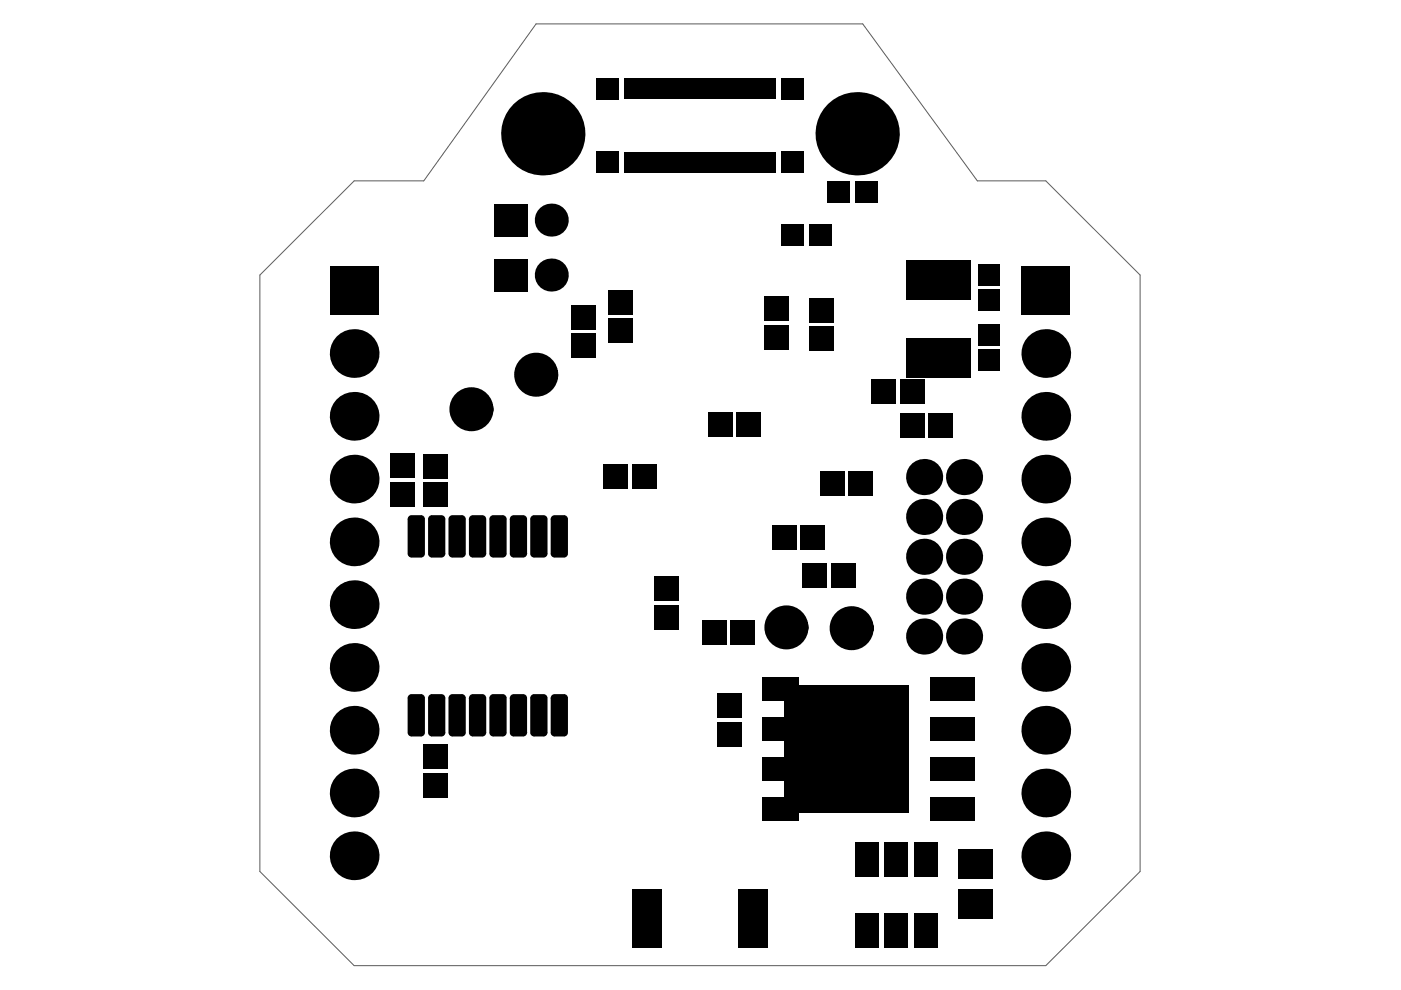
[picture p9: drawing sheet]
<svg xmlns="http://www.w3.org/2000/svg" width="297mm" height="210mm" viewBox="0 0 297 210" stroke-linecap="round" stroke-linejoin="round" font-family="sans-serif">
<path d="M55.1 58.3l20-20h14.8l23.8-33.2h69.2l24.3 33.2h14.5l20 20v126.5l-20 19.9h-146.6l-20-19.9z" fill="none" stroke="#5a5a5a" stroke-width=".21"/>
<g fill="#000">
<path d="M126.4 16.5h4.7v4.5h-4.7z" fill-rule="evenodd"/>
<path d="M132.3 16.5h2.9v4.4h-2.9z" fill-rule="evenodd"/>
<path d="M134.9 16.5h3v4.4h-3z" fill-rule="evenodd"/>
<path d="M137.6 16.5h3v4.4h-3z" fill-rule="evenodd"/>
<path d="M140.3 16.5h2.9v4.4h-2.9z" fill-rule="evenodd"/>
<path d="M142.9 16.5h3v4.4h-3z" fill-rule="evenodd"/>
<path d="M145.6 16.5h3v4.4h-3z" fill-rule="evenodd"/>
<path d="M148.3 16.5h2.9v4.4h-2.9z" fill-rule="evenodd"/>
<path d="M150.9 16.5h3v4.4h-3z" fill-rule="evenodd"/>
<path d="M153.6 16.5h3v4.4h-3z" fill-rule="evenodd"/>
<path d="M156.3 16.5h2.9v4.4h-2.9z" fill-rule="evenodd"/>
<path d="M158.9 16.5h3v4.4h-3z" fill-rule="evenodd"/>
<path d="M161.6 16.5h3v4.4h-3z" fill-rule="evenodd"/>
<path d="M165.7 16.5h4.7v4.5h-4.7z" fill-rule="evenodd"/>
<path d="M126.4 32h4.7v4.5h-4.7z" fill-rule="evenodd"/>
<path d="M132.3 32.2h2.9v4.3h-2.9z" fill-rule="evenodd"/>
<path d="M134.9 32.2h3v4.3h-3z" fill-rule="evenodd"/>
<path d="M137.6 32.2h3v4.3h-3z" fill-rule="evenodd"/>
<path d="M140.3 32.2h2.9v4.3h-2.9z" fill-rule="evenodd"/>
<path d="M142.9 32.2h3v4.3h-3z" fill-rule="evenodd"/>
<path d="M145.6 32.2h3v4.3h-3z" fill-rule="evenodd"/>
<path d="M148.3 32.2h2.9v4.3h-2.9z" fill-rule="evenodd"/>
<path d="M150.9 32.2h3v4.3h-3z" fill-rule="evenodd"/>
<path d="M153.6 32.2h3v4.3h-3z" fill-rule="evenodd"/>
<path d="M156.3 32.2h2.9v4.3h-2.9z" fill-rule="evenodd"/>
<path d="M158.9 32.2h3v4.3h-3z" fill-rule="evenodd"/>
<path d="M161.6 32.2h3v4.3h-3z" fill-rule="evenodd"/>
<path d="M165.7 32h4.7v4.5h-4.7z" fill-rule="evenodd"/>
<path d="M69.9 56.5h10.4v10.3h-10.4z" fill-rule="evenodd"/>
<path d="M104.9 54.8h7v7h-7z" fill-rule="evenodd"/>
<path d="M104.9 43.2h7v7h-7z" fill-rule="evenodd"/>
<path d="M165.7 47.5h4.6v4.7h-4.6z" fill-rule="evenodd"/>
<path d="M175.4 38.3h4.7v4.7h-4.7z" fill-rule="evenodd"/>
<path d="M171.7 47.5h4.6v4.7h-4.6z" fill-rule="evenodd"/>
<path d="M181.4 38.3h4.7v4.7h-4.7z" fill-rule="evenodd"/>
<path d="M207.5 56.1h4.5v4.4h-4.5z" fill-rule="evenodd"/>
<path d="M216.6 56.5h10.3v10.3h-10.3z" fill-rule="evenodd"/>
<path d="M121.2 70.7h5.1v5.2h-5.1z" fill-rule="evenodd"/>
<path d="M121.2 64.7h5.1v5.2h-5.1z" fill-rule="evenodd"/>
<path d="M129 67.6h5.2v5.1h-5.2z" fill-rule="evenodd"/>
<path d="M129 61.6h5.2v5.1h-5.2z" fill-rule="evenodd"/>
<path d="M162.2 68.9h5.1v5.1h-5.1z" fill-rule="evenodd"/>
<path d="M162.2 62.9h5.1v5.1h-5.1z" fill-rule="evenodd"/>
<path d="M171.7 69.2h5.1v5.2h-5.1z" fill-rule="evenodd"/>
<path d="M171.7 63.2h5.1v5.2h-5.1z" fill-rule="evenodd"/>
<path d="M192.2 55.2h13.7v8.3h-13.7z" fill-rule="evenodd"/>
<path d="M207.5 61.4h4.5v4.5h-4.5z" fill-rule="evenodd"/>
<path d="M207.5 74.1h4.5v4.4h-4.5z" fill-rule="evenodd"/>
<path d="M207.5 68.7h4.5v4.5h-4.5z" fill-rule="evenodd"/>
<path d="M128 98.5h5.1v5.1h-5.1z" fill-rule="evenodd"/>
<path d="M134 98.5h5.1v5.1h-5.1z" fill-rule="evenodd"/>
<path d="M150.2 87.4h5.1v5.1h-5.1z" fill-rule="evenodd"/>
<path d="M156.2 87.4h5.1v5.1h-5.1z" fill-rule="evenodd"/>
<path d="M173.8 99.8h5.2v5.2h-5.2z" fill-rule="evenodd"/>
<path d="M184.8 80.4h5.2v5.1h-5.2z" fill-rule="evenodd"/>
<path d="M179.8 99.8h5.2v5.2h-5.2z" fill-rule="evenodd"/>
<path d="M190.8 80.4h5.2v5.1h-5.2z" fill-rule="evenodd"/>
<path d="M190.8 87.7h5.2v5.1h-5.2z" fill-rule="evenodd"/>
<path d="M192.2 71.8h13.7v8.3h-13.7z" fill-rule="evenodd"/>
<path d="M196.8 87.7h5.2v5.1h-5.2z" fill-rule="evenodd"/>
<path d="M86.4 110.1l.9-.9h2l.8 .9v7.3l-.8 .8h-2l-.9-.8z" fill-rule="evenodd"/>
<path d="M82.9 96.2h5.1v5.1h-5.1z" fill-rule="evenodd"/>
<path d="M82.9 102.2h5.1v5.1h-5.1z" fill-rule="evenodd"/>
<path d="M90.8 110.1l.8-.9h2l.8 .9v7.3l-.8 .8h-2l-.8-.8z" fill-rule="evenodd"/>
<path d="M89.7 102.3h5.1v5.2h-5.1z" fill-rule="evenodd"/>
<path d="M89.7 96.4h5.1v5.1h-5.1z" fill-rule="evenodd"/>
<path d="M95.1 110.1l.8-.9h2l.9 .9v7.3l-.9 .8h-2l-.8-.8z" fill-rule="evenodd"/>
<path d="M99.4 110.1l.9-.9h2l.8 .9v7.3l-.8 .8h-2l-.9-.8z" fill-rule="evenodd"/>
<path d="M103.8 110.1l.8-.9h2l.8 .9v7.3l-.8 .8h-2l-.8-.8z" fill-rule="evenodd"/>
<path d="M108.1 110.1l.8-.9h2l.9 .9v7.3l-.9 .8h-2l-.8-.8z" fill-rule="evenodd"/>
<path d="M112.4 110.1l.9-.9h2l.8 .9v7.3l-.8 .8h-2l-.9-.8z" fill-rule="evenodd"/>
<path d="M116.8 110.1l.8-.9h2l.8 .9v7.3l-.8 .8h-2l-.8-.8z" fill-rule="evenodd"/>
<path d="M163.7 111.3h5.1v5.2h-5.1z" fill-rule="evenodd"/>
<path d="M169.7 111.3h5.1v5.2h-5.1z" fill-rule="evenodd"/>
<path d="M138.8 128.3h5.2v5.1h-5.2z" fill-rule="evenodd"/>
<path d="M138.8 122.3h5.2v5.1h-5.2z" fill-rule="evenodd"/>
<path d="M148.8 131.6h5.2v5.2h-5.2z" fill-rule="evenodd"/>
<path d="M154.8 131.6h5.2v5.2h-5.2z" fill-rule="evenodd"/>
<path d="M170.2 119.4h5.1v5.1h-5.1z" fill-rule="evenodd"/>
<path d="M176.2 119.4h5.1v5.1h-5.1z" fill-rule="evenodd"/>
<path d="M86.4 148l.9-.8h2l.8 .8v7.3l-.8 .9h-2l-.9-.9z" fill-rule="evenodd"/>
<path d="M90.8 148l.8-.8h2l.8 .8v7.3l-.8 .9h-2l-.8-.9z" fill-rule="evenodd"/>
<path d="M95.1 148l.8-.8h2l.9 .8v7.3l-.9 .9h-2l-.8-.9z" fill-rule="evenodd"/>
<path d="M99.4 148l.9-.8h2l.8 .8v7.3l-.8 .9h-2l-.9-.9z" fill-rule="evenodd"/>
<path d="M103.8 148l.8-.8h2l.8 .8v7.3l-.8 .9h-2l-.8-.9z" fill-rule="evenodd"/>
<path d="M108.1 148l.8-.8h2l.9 .8v7.3l-.9 .9h-2l-.8-.9z" fill-rule="evenodd"/>
<path d="M112.4 148l.9-.8h2l.8 .8v7.3l-.8 .9h-2l-.9-.9z" fill-rule="evenodd"/>
<path d="M116.8 148l.8-.8h2l.8 .8v7.3l-.8 .9h-2l-.8-.9z" fill-rule="evenodd"/>
<path d="M152 153.1h5.1v5.1h-5.1z" fill-rule="evenodd"/>
<path d="M152 147.1h5.1v5.1h-5.1z" fill-rule="evenodd"/>
<path d="M161.5 152h7.8v5.1h-7.8z" fill-rule="evenodd"/>
<path d="M161.5 143.5h7.8v5.1h-7.8z" fill-rule="evenodd"/>
<path d="M166.3 145.2h26.4v27.1h-26.4z" fill-rule="evenodd"/>
<path d="M197.1 152h9.5v5.1h-9.5z" fill-rule="evenodd"/>
<path d="M197.1 143.5h9.5v5.1h-9.5z" fill-rule="evenodd"/>
<path d="M89.9 163.9h5.1v5.1h-5.1z" fill-rule="evenodd"/>
<path d="M89.9 157.9h5.1v5.1h-5.1z" fill-rule="evenodd"/>
<path d="M161.5 168.9h7.8v5.1h-7.8z" fill-rule="evenodd"/>
<path d="M161.5 160.4h7.8v5.1h-7.8z" fill-rule="evenodd"/>
<path d="M181.2 178.6h5v7.3h-5z" fill-rule="evenodd"/>
<path d="M187.6 178.6h5v7.3h-5z" fill-rule="evenodd"/>
<path d="M193.9 178.6h5v7.3h-5z" fill-rule="evenodd"/>
<path d="M197.1 168.9h9.5v5.1h-9.5z" fill-rule="evenodd"/>
<path d="M197.1 160.4h9.5v5.1h-9.5z" fill-rule="evenodd"/>
<path d="M133.9 188.6h6.3v12.3h-6.3z" fill-rule="evenodd"/>
<path d="M156.6 188.6h6.3v12.3h-6.3z" fill-rule="evenodd"/>
<path d="M181.2 193.6h5v7.3h-5z" fill-rule="evenodd"/>
<path d="M187.6 193.6h5v7.3h-5z" fill-rule="evenodd"/>
<path d="M193.9 193.6h5v7.3h-5z" fill-rule="evenodd"/>
<path d="M203.2 179.9h7.3v6.4h-7.3z" fill-rule="evenodd"/>
<path d="M203.2 188.6h7.3v6.3h-7.3z" fill-rule="evenodd"/>
</g>
<g fill="none" stroke="#000" stroke-width="4.7">
<circle cx="113.7" cy="79.4" r="2.33"/>
<circle cx="100" cy="86.8" r="2.33"/>
<circle cx="166.7" cy="133" r="2.33"/>
<circle cx="180.6" cy="133.2" r="2.33"/>
</g>
<g fill="#000">
<path d="M87.3 117.4v.8zM86.4 117.4h.9v.8a.83 .83 0 0 1-.9-.8z"/>
<path d="M86.4 110.1h.9zM86.7 109.5l.6-.3v.9h-.9z"/>
<path d="M89.3 117.4h.8zM89.3 117.4h.8a.83 .83 0 0 1-.8 .8z"/>
<path d="M89.3 109.2v.9zM89.3 109.2a.83 .83 0 0 1 .8 .9h-.8z"/>
<path d="M91.6 117.4v.8zM90.8 117.4h.8v.8a.83 .83 0 0 1-.8-.8z"/>
<path d="M90.8 110.1h.8zM91 109.5l.6-.3v.9h-.8z"/>
<path d="M93.6 117.4h.8zM93.6 117.4h.8a.83 .83 0 0 1-.8 .8z"/>
<path d="M93.6 109.2v.9zM93.6 109.2a.83 .83 0 0 1 .8 .9h-.8z"/>
<path d="M95.9 117.4v.8zM95.1 117.4h.8v.8a.83 .83 0 0 1-.8-.8z"/>
<path d="M95.1 110.1h.8zM95.3 109.5l.6-.3v.9h-.8z"/>
<path d="M97.9 117.4h.9zM97.9 117.4h.9a.83 .83 0 0 1-.9 .8z"/>
<path d="M97.9 109.2v.9zM97.9 109.2a.83 .83 0 0 1 .9 .9h-.9z"/>
<path d="M100.3 117.4v.8zM99.4 117.4h.9v.8a.83 .83 0 0 1-.9-.8z"/>
<path d="M99.4 110.1h.9zM99.7 109.5l.6-.3v.9h-.9z"/>
<path d="M102.3 117.4h.8zM102.3 117.4h.8a.83 .83 0 0 1-.8 .8z"/>
<path d="M102.3 109.2v.9zM102.3 109.2a.83 .83 0 0 1 .8 .9h-.8z"/>
<path d="M104.6 117.4v.8zM103.8 117.4h.8v.8a.83 .83 0 0 1-.8-.8z"/>
<path d="M103.8 110.1h.8zM104 109.5l.6-.3v.9h-.8z"/>
<path d="M106.6 117.4h.8zM106.6 117.4h.8a.83 .83 0 0 1-.8 .8z"/>
<path d="M106.6 109.2v.9zM106.6 109.2a.83 .83 0 0 1 .8 .9h-.8z"/>
<path d="M108.9 117.4v.8zM108.1 117.4h.8v.8a.83 .83 0 0 1-.8-.8z"/>
<path d="M108.1 110.1h.8zM108.3 109.5l.6-.3v.9h-.8z"/>
<path d="M110.9 117.4h.9zM110.9 117.4h.9a.83 .83 0 0 1-.9 .8z"/>
<path d="M110.9 109.2v.9zM110.9 109.2a.83 .83 0 0 1 .9 .9h-.9z"/>
<path d="M113.3 117.4v.8zM112.4 117.4h.9v.8a.83 .83 0 0 1-.9-.8z"/>
<path d="M112.4 110.1h.9zM112.7 109.5l.6-.3v.9h-.9z"/>
<path d="M115.3 117.4h.8zM115.3 117.4h.8a.83 .83 0 0 1-.8 .8z"/>
<path d="M115.3 109.2v.9zM115.3 109.2a.83 .83 0 0 1 .8 .9h-.8z"/>
<path d="M117.6 117.4v.8zM116.8 117.4h.8v.8a.83 .83 0 0 1-.8-.8z"/>
<path d="M116.8 110.1h.8zM117 109.5l.6-.3v.9h-.8z"/>
<path d="M119.6 117.4h.8zM119.6 117.4h.8a.83 .83 0 0 1-.8 .8z"/>
<path d="M119.6 109.2v.9zM119.6 109.2a.83 .83 0 0 1 .8 .9h-.8z"/>
<path d="M87.3 155.3v.9zM86.4 155.3h.9v.9a.83 .83 0 0 1-.9-.9z"/>
<path d="M86.4 148h.9zM86.7 147.4l.6-.2v.8h-.9z"/>
<path d="M89.3 155.3h.8zM89.3 155.3h.8a.83 .83 0 0 1-.8 .9z"/>
<path d="M89.3 147.2v.8zM89.3 147.2a.83 .83 0 0 1 .8 .8h-.8z"/>
<path d="M91.6 155.3v.9zM90.8 155.3h.8v.9a.83 .83 0 0 1-.8-.9z"/>
<path d="M90.8 148h.8zM91 147.4l.6-.2v.8h-.8z"/>
<path d="M93.6 155.3h.8zM93.6 155.3h.8a.83 .83 0 0 1-.8 .9z"/>
<path d="M93.6 147.2v.8zM93.6 147.2a.83 .83 0 0 1 .8 .8h-.8z"/>
<path d="M95.9 155.3v.9zM95.1 155.3h.8v.9a.83 .83 0 0 1-.8-.9z"/>
<path d="M95.1 148h.8zM95.3 147.4l.6-.2v.8h-.8z"/>
<path d="M97.9 155.3h.9zM97.9 155.3h.9a.83 .83 0 0 1-.9 .9z"/>
<path d="M97.9 147.2v.8zM97.9 147.2a.83 .83 0 0 1 .9 .8h-.9z"/>
<path d="M100.3 155.3v.9zM99.4 155.3h.9v.9a.83 .83 0 0 1-.9-.9z"/>
<path d="M99.4 148h.9zM99.7 147.4l.6-.2v.8h-.9z"/>
<path d="M102.3 155.3h.8zM102.3 155.3h.8a.83 .83 0 0 1-.8 .9z"/>
<path d="M102.3 147.2v.8zM102.3 147.2a.83 .83 0 0 1 .8 .8h-.8z"/>
<path d="M104.6 155.3v.9zM103.8 155.3h.8v.9a.83 .83 0 0 1-.8-.9z"/>
<path d="M103.8 148h.8zM104 147.4l.6-.2v.8h-.8z"/>
<path d="M106.6 155.3h.8zM106.6 155.3h.8a.83 .83 0 0 1-.8 .9z"/>
<path d="M106.6 147.2v.8zM106.6 147.2a.83 .83 0 0 1 .8 .8h-.8z"/>
<path d="M108.9 155.3v.9zM108.1 155.3h.8v.9a.83 .83 0 0 1-.8-.9z"/>
<path d="M108.1 148h.8zM108.3 147.4l.6-.2v.8h-.8z"/>
<path d="M110.9 155.3h.9zM110.9 155.3h.9a.83 .83 0 0 1-.9 .9z"/>
<path d="M110.9 147.2v.8zM110.9 147.2a.83 .83 0 0 1 .9 .8h-.9z"/>
<path d="M113.3 155.3v.9zM112.4 155.3h.9v.9a.83 .83 0 0 1-.9-.9z"/>
<path d="M112.4 148h.9zM112.7 147.4l.6-.2v.8h-.9z"/>
<path d="M115.3 155.3h.8zM115.3 155.3h.8a.83 .83 0 0 1-.8 .9z"/>
<path d="M115.3 147.2v.8zM115.3 147.2a.83 .83 0 0 1 .8 .8h-.8z"/>
<path d="M117.6 155.3v.9zM116.8 155.3h.8v.9a.83 .83 0 0 1-.8-.9z"/>
<path d="M116.8 148h.8zM117 147.4l.6-.2v.8h-.8z"/>
<path d="M119.6 155.3h.8zM119.6 155.3h.8a.83 .83 0 0 1-.8 .9z"/>
<path d="M119.6 147.2v.8zM119.6 147.2a.83 .83 0 0 1 .8 .8h-.8z"/>
<circle cx="115.1" cy="28.4" r="8.8"/>
<circle cx="181.7" cy="28.4" r="8.8"/>
<circle cx="116.9" cy="58.3" r="3.5"/>
<circle cx="116.9" cy="46.7" r="3.5"/>
<circle cx="75.1" cy="75" r="5.2"/>
<circle cx="113.7" cy="77.2" r="1.75"/>
<circle cx="221.7" cy="75" r="5.2"/>
<circle cx="75.1" cy="88.3" r="5.2"/>
<circle cx="100" cy="89" r="1.75"/>
<circle cx="100" cy="84.5" r="1.75"/>
<circle cx="113.7" cy="81.7" r="1.75"/>
<circle cx="221.7" cy="88.3" r="5.2"/>
<circle cx="75.1" cy="101.6" r="5.2"/>
<circle cx="75.1" cy="114.9" r="5.2"/>
<circle cx="195.9" cy="109.6" r="3.8"/>
<circle cx="195.9" cy="101.1" r="3.8"/>
<circle cx="195.9" cy="118.1" r="3.8"/>
<circle cx="204.4" cy="101.1" r="3.8"/>
<circle cx="204.4" cy="109.6" r="3.8"/>
<circle cx="204.4" cy="118.1" r="3.8"/>
<circle cx="221.7" cy="114.9" r="5.2"/>
<circle cx="221.7" cy="101.6" r="5.2"/>
<circle cx="75.1" cy="128.2" r="5.2"/>
<circle cx="166.7" cy="130.8" r="1.75"/>
<circle cx="166.7" cy="135.3" r="1.75"/>
<circle cx="180.6" cy="130.9" r="1.75"/>
<circle cx="180.6" cy="135.4" r="1.75"/>
<circle cx="195.9" cy="135" r="3.8"/>
<circle cx="195.9" cy="126.5" r="3.8"/>
<circle cx="204.4" cy="135" r="3.8"/>
<circle cx="204.4" cy="126.5" r="3.8"/>
<circle cx="221.7" cy="128.2" r="5.2"/>
<circle cx="75.1" cy="154.8" r="5.2"/>
<circle cx="75.1" cy="141.5" r="5.2"/>
<circle cx="221.7" cy="154.8" r="5.2"/>
<circle cx="221.7" cy="141.5" r="5.2"/>
<circle cx="75.1" cy="168.1" r="5.2"/>
<circle cx="221.7" cy="168.1" r="5.2"/>
<circle cx="75.1" cy="181.4" r="5.2"/>
<circle cx="221.7" cy="181.4" r="5.2"/>
</g>
<path d="M113.3 77.2h.8M99.6 89h.7M99.6 84.5h.7M113.3 81.7h.8M166.4 130.8h.7M166.4 135.3h.7M180.2 131h.7M180.2 135.4h.7" fill="none" stroke="#000" stroke-width="3.5"/>
<path d="M110.7 78.2h6M97 88h6M97 85.5h6M110.7 80.7h6M163.7 131.8h6M163.7 134.3h6M177.6 131.9h6M177.6 134.4h6" fill="none" stroke="#000" stroke-width="1.5"/>
<path d="M110.8 78.1h5.8M97.1 88.1h5.7M97.1 85.4h5.7M110.8 80.8h5.8M163.9 131.7h5.7M163.9 134.4h5.7M177.7 131.9h5.7M177.7 134.5h5.7" fill="none" stroke="#000" stroke-width="1.7"/>
<path d="M110.6 78.3h6.2M96.8 87.9h6.3M96.8 85.6h6.3M110.6 80.6h6.2M163.6 134.2h6.3M163.6 131.9h6.3M177.4 132h6.3M177.4 134.4h6.3" fill="none" stroke="#000" stroke-width="1.3"/>
<path d="M110.9 78h5.5M97.2 88.2h5.5M97.2 85.4h5.5M110.9 80.9h5.5M164 131.6h5.5M164 134.4h5.5M177.8 131.8h5.5M177.8 134.6h5.5" fill="none" stroke="#000" stroke-width="1.8"/>
<path d="M111.1 77.9h5.2M97.3 88.3h5.3M97.3 85.3h5.3M111.1 80.9h5.2M164.1 131.5h5.2M164.1 134.5h5.2M178 131.7h5.2M178 134.7h5.2" fill="none" stroke="#000" stroke-width="2"/>
<g fill="none" stroke="#000" stroke-width="3.3">
<path d="M112.7 77.3h2M112.8 77.3h1.8M98.9 88.9h2.1M98.9 84.6h2.1M99.1 88.9h1.7M99.1 84.6h1.7M112.7 81.6h2M112.8 81.6h1.8M165.7 130.9h2.1M165.7 135.2h2.1M165.9 130.9h1.7M179.5 131.1h2.1"/>
<path d="M179.5 135.3h2.1M179.7 131h1.7M179.7 135.4h1.7"/>
</g>
<path d="M111.2 77.9h4.9M97.5 88.3h4.9M97.5 85.2h4.9M111.2 81h4.9M164.3 131.4h4.9M164.3 134.6h4.9M178.1 131.6h4.9M178.1 134.8h4.9" fill="none" stroke="#000" stroke-width="2.2"/>
<path d="M111.4 77.8h4.6M97.7 88.4h4.6M97.7 85.1h4.6M111.4 81.1h4.6M164.4 131.4h4.6M164.4 134.7h4.6M178.3 131.5h4.6M178.3 134.9h4.6" fill="none" stroke="#000" stroke-width="2.3"/>
<path d="M111.6 77.7h4.2M97.8 88.5h4.3M97.8 85h4.3M111.6 81.2h4.2M164.6 131.3h4.3M164.6 134.8h4.3M178.4 131.4h4.3M178.4 134.9h4.3" fill="none" stroke="#000" stroke-width="2.5"/>
<path d="M111.7 77.6h3.9M98 88.6h3.9M98 84.9h3.9M111.7 81.3h3.9M164.8 131.2h3.9M164.8 134.9h3.9M178.6 131.4h3.9M178.6 135h3.9" fill="none" stroke="#000" stroke-width="2.7"/>
<path d="M112 77.5h3.4M98.2 88.7h3.5M98.2 84.9h3.5M112 81.4h3.4M165 131.1h3.5M165 134.9h3.5M178.8 131.3h3.5M178.8 135.1h3.5" fill="none" stroke="#000" stroke-width="2.8"/>
<path d="M112.2 77.5h3M98.5 88.8h2.9M98.5 84.8h2.9M112.2 81.4h3M165.3 131h2.9M165.3 135h2.9M179.1 131.2h3M179.1 135.2h3" fill="none" stroke="#000" stroke-width="3"/>
<path d="M112.4 77.4h2.6M98.6 88.8h2.7M98.6 84.7h2.7M112.4 81.5h2.6M165.4 131h2.7M165.4 135.1h2.7M179.2 131.1h2.7M179.2 135.2h2.7" fill="none" stroke="#000" stroke-width="3.1"/>
<path d="M112.5 77.4h2.4M98.7 88.8h2.5M98.7 84.7h2.5M112.5 81.5h2.4M165.5 130.9h2.5M165.5 135.1h2.5M179.4 131.1h2.4M179.4 135.3h2.4" fill="none" stroke="#000" stroke-width="3.2"/>
<path d="M113 77.3h1.4M99.3 89h1.3M99.3 84.6h1.3M113 81.6h1.4M166.1 130.8h1.3M166.1 135.2h1.3M179.9 131h1.3M179.9 135.4h1.3" fill="none" stroke="#000" stroke-width="3.4"/>
</svg>
